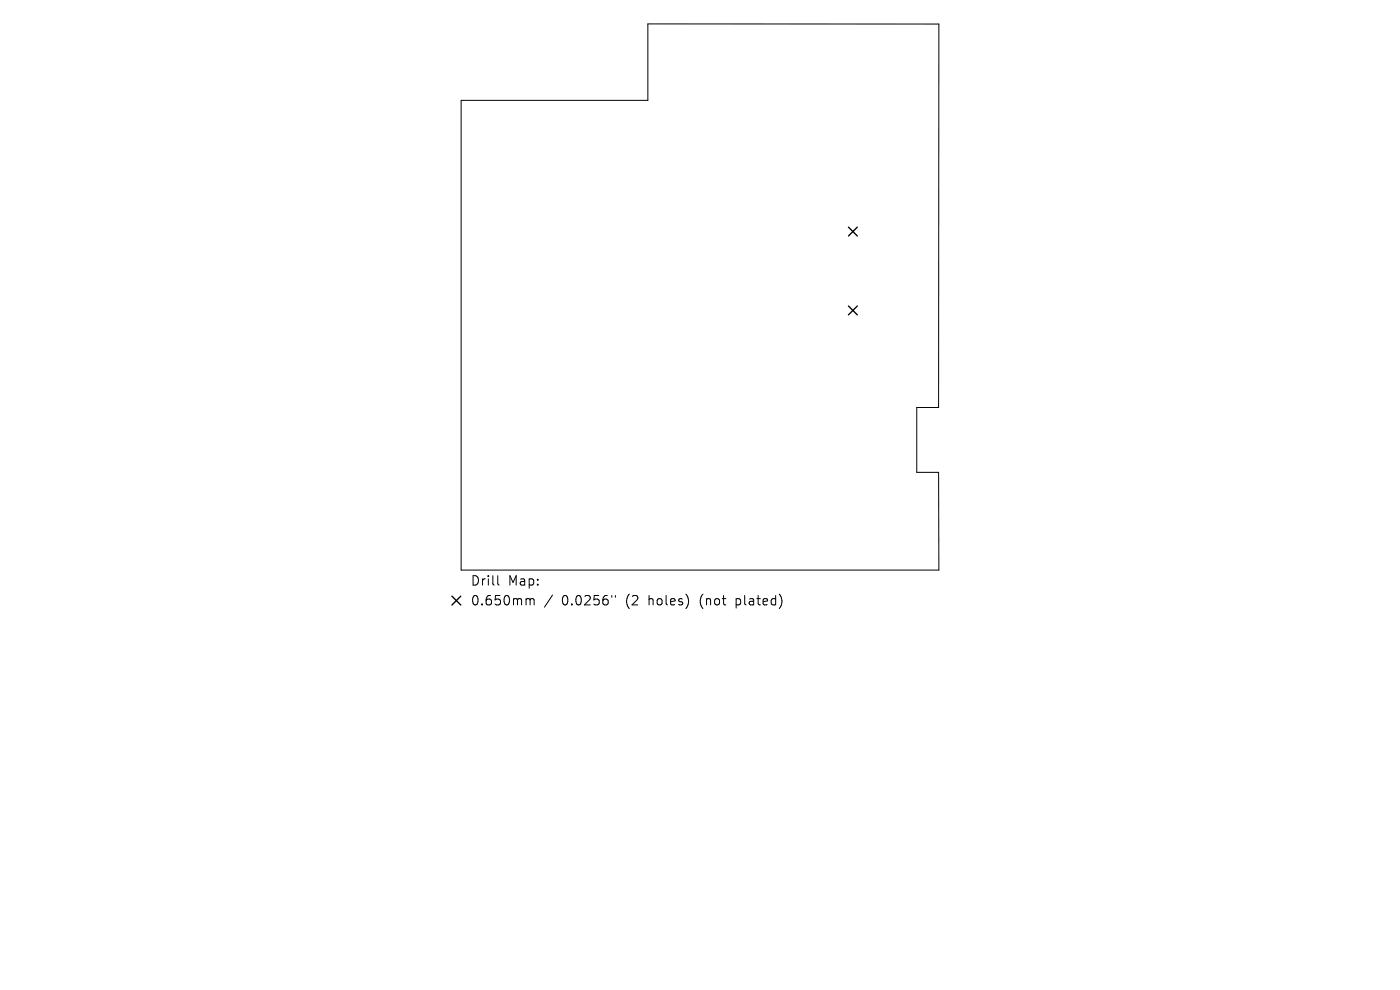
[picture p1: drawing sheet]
<svg xmlns="http://www.w3.org/2000/svg" width="297mm" height="210mm" viewBox="0 0 297 210" stroke-linecap="round" stroke-linejoin="round" font-family="sans-serif">
<defs><g id="words">
<g font-size="2.8">
<text x="99.8" y="124.5">Drill</text>
<text x="107.8" y="124.5">Map:</text>
<text x="99.8" y="128.7">0.650mm</text>
<text x="119.2" y="128.7">0.0256&quot;</text>
<text x="132.9" y="128.7">(2</text>
<text x="137.9" y="128.7">holes)</text>
<text x="148.9" y="128.7">(not</text>
<text x="156.8" y="128.7">plated)</text>
</g>
</g></defs>
<path d="M97.8 21.3h39.6v-16.2h61.8l-.1 81.3h-4.6v13.8h4.6l.1 20.7h-101.4zM105.6 122.1v1.7l.3 .3M111.9 127l.5 .1 .1 .2M112.5 127.3l.2-.3 .5 .1 .1 1.2M112.5 127.3v1M117.2 126.2l-1.7 2.6M129.8 126.3v.4M130.6 126.3v.4" fill="none" stroke="#000" stroke-width=".21"/>
<path d="M180 48.2l1.9 1.9M181.9 48.2l-1.9 1.9M180 64.9l1.9 1.9M181.9 64.9l-1.9 1.9M95.9 126.5l1.9 1.8M97.8 126.5l-1.9 1.8" fill="none" stroke="#000" stroke-width=".29"/>
<use href="#words"/>
</svg>
